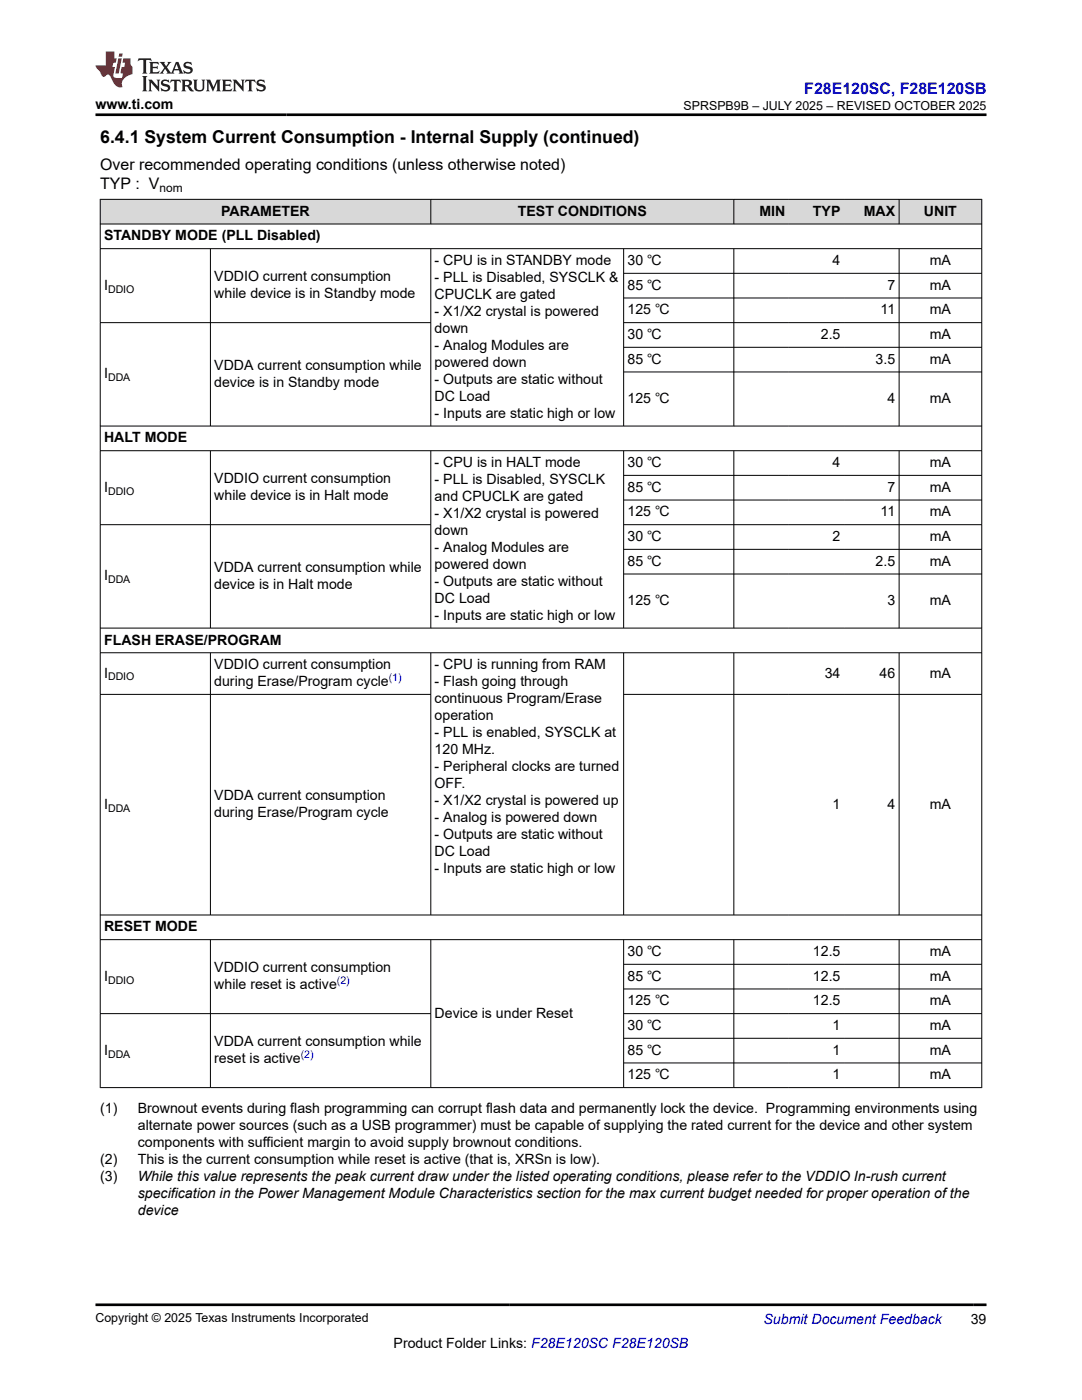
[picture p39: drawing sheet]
<svg xmlns="http://www.w3.org/2000/svg" width="216mm" height="279mm" viewBox="0 0 216 279" stroke-linecap="round" stroke-linejoin="round" font-family="sans-serif">
<defs><g id="words">
<text font-size="3.5" x="20" y="28.5">6.4.1 System Current Consumption - Internal Supply (continued)</text>
<text font-size="3.2" fill="#00f" x="160.5" y="18.7">F28E120SC, F28E120SB</text>
<g font-size="3.2">
<text x="20" y="33.9">Over recommended operating conditions (unless otherwise noted)</text>
<text x="20" y="37.7">TYP : V</text>
</g>
<g font-size="2.8">
<text x="19" y="21.8">www.ti.com</text>
<text x="20.8" y="48">STANDBY MODE (PLL Disabled)</text>
<text x="44.1" y="43.1">PARAMETER</text>
<text x="103.3" y="43.1">TEST CONDITIONS</text>
<text x="151.5" y="43.1">MIN</text>
<text x="162.2" y="43.1">TYP</text>
<text x="172.4" y="43.1">MAX</text>
<text x="184.4" y="43.1">UNIT</text>
<text x="86.7" y="52.9">- CPU is in STANDBY mode</text>
<text x="125.2" y="52.9">30 ℃</text>
<text x="166.1" y="52.9">4</text>
<text x="185.5" y="52.9">mA</text>
<text x="20.8" y="57.8">I</text>
<text x="42.8" y="56.1">VDDIO current consumption</text>
<text x="42.8" y="59.5">while device is in Standby mode</text>
<text x="86.7" y="56.3">- PLL is Disabled, SYSCLK &amp;</text>
<text x="86.7" y="59.7">CPUCLK are gated</text>
<text x="125.2" y="57.8">85 ℃</text>
<text x="177.1" y="57.8">7</text>
<text x="185.5" y="57.8">mA</text>
<text x="86.7" y="63.1">- X1/X2 crystal is powered</text>
<text x="125.2" y="62.7">125 ℃</text>
<text x="175.7" y="62.7">11</text>
<text x="185.5" y="62.7">mA</text>
<text x="86.7" y="66.4">down</text>
<text x="86.7" y="69.8">- Analog Modules are</text>
<text x="125.2" y="67.7">30 ℃</text>
<text x="163.8" y="67.7">2.5</text>
<text x="185.5" y="67.7">mA</text>
<text x="20.8" y="75.5">I</text>
<text x="42.8" y="73.8">VDDA current consumption while</text>
<text x="42.8" y="77.2">device is in Standby mode</text>
<text x="86.7" y="73.2">powered down</text>
<text x="86.7" y="76.6">- Outputs are static without</text>
<text x="125.2" y="72.6">85 ℃</text>
<text x="174.7" y="72.6">3.5</text>
<text x="185.5" y="72.6">mA</text>
<text x="86.7" y="80">DC Load</text>
<text x="86.7" y="83.4">- Inputs are static high or low</text>
<text x="125.2" y="80.4">125 ℃</text>
<text x="177.1" y="80.4">4</text>
<text x="185.5" y="80.4">mA</text>
<text x="20.8" y="88.3">HALT MODE</text>
<text x="86.7" y="93.2">- CPU is in HALT mode</text>
<text x="125.2" y="93.2">30 ℃</text>
<text x="166.1" y="93.2">4</text>
<text x="185.5" y="93.2">mA</text>
<text x="20.8" y="98.1">I</text>
<text x="42.8" y="96.5">VDDIO current consumption</text>
<text x="42.8" y="99.8">while device is in Halt mode</text>
<text x="86.7" y="96.6">- PLL is Disabled, SYSCLK</text>
<text x="86.7" y="100">and CPUCLK are gated</text>
<text x="125.2" y="98.1">85 ℃</text>
<text x="177.1" y="98.1">7</text>
<text x="185.5" y="98.1">mA</text>
<text x="86.7" y="103.4">- X1/X2 crystal is powered</text>
<text x="86.7" y="106.8">down</text>
<text x="125.2" y="103.1">125 ℃</text>
<text x="125.2" y="108">30 ℃</text>
<text x="166.1" y="108">2</text>
<text x="175.7" y="103.1">11</text>
<text x="185.5" y="103.1">mA</text>
<text x="185.5" y="108">mA</text>
<text x="86.7" y="110.2">- Analog Modules are</text>
<text x="86.7" y="113.5">powered down</text>
<text x="125.2" y="112.9">85 ℃</text>
<text x="174.7" y="112.9">2.5</text>
<text x="185.5" y="112.9">mA</text>
<text x="20.8" y="115.8">I</text>
<text x="42.8" y="114.2">VDDA current consumption while</text>
<text x="42.8" y="117.5">device is in Halt mode</text>
<text x="86.7" y="116.9">- Outputs are static without</text>
<text x="86.7" y="120.3">DC Load</text>
<text x="86.7" y="123.7">- Inputs are static high or low</text>
<text x="125.2" y="120.8">125 ℃</text>
<text x="177.1" y="120.8">3</text>
<text x="185.5" y="120.8">mA</text>
<text x="20.8" y="128.6">FLASH ERASE/PROGRAM</text>
<text x="20.8" y="135.2">I</text>
<text x="42.8" y="133.5">VDDIO current consumption</text>
<text x="42.8" y="136.9">during Erase/Program cycle</text>
<text x="86.7" y="133.5">- CPU is running from RAM</text>
<text x="86.7" y="136.9">- Flash going through</text>
<text x="164.6" y="135.2">34</text>
<text x="175.5" y="135.2">46</text>
<text x="185.5" y="135.2">mA</text>
<text x="86.7" y="140.3">continuous Program/Erase</text>
<text x="86.7" y="143.7">operation</text>
<text x="86.7" y="147.1">- PLL is enabled, SYSCLK at</text>
<text x="86.7" y="150.5">120 MHz.</text>
<text x="86.7" y="153.9">- Peripheral clocks are turned</text>
<text x="20.8" y="161.4">I</text>
<text x="42.8" y="159.7">VDDA current consumption</text>
<text x="86.7" y="157.3">OFF.</text>
<text x="86.7" y="160.6">- X1/X2 crystal is powered up</text>
<text x="166.1" y="161.4">1</text>
<text x="177.1" y="161.4">4</text>
<text x="185.5" y="161.4">mA</text>
<text x="42.8" y="163.1">during Erase/Program cycle</text>
<text x="86.7" y="164">- Analog is powered down</text>
<text x="86.7" y="167.4">- Outputs are static without</text>
<text x="86.7" y="170.8">DC Load</text>
<text x="86.7" y="174.2">- Inputs are static high or low</text>
<text x="20.8" y="185.9">RESET MODE</text>
<text x="125.2" y="190.8">30 ℃</text>
<text x="162.2" y="190.8">12.5</text>
<text x="185.5" y="190.8">mA</text>
<text x="20.8" y="195.7">I</text>
<text x="42.8" y="194">VDDIO current consumption</text>
<text x="42.8" y="197.4">while reset is active</text>
<text x="125.2" y="195.7">85 ℃</text>
<text x="162.2" y="195.7">12.5</text>
<text x="185.5" y="195.7">mA</text>
<text x="86.7" y="203.1">Device is under Reset</text>
<text x="125.2" y="200.6">125 ℃</text>
<text x="162.2" y="200.6">12.5</text>
<text x="185.5" y="200.6">mA</text>
<text x="42.8" y="208.8">VDDA current consumption while</text>
<text x="125.2" y="205.6">30 ℃</text>
<text x="166.1" y="205.6">1</text>
<text x="185.5" y="205.6">mA</text>
<text x="20.8" y="210.5">I</text>
<text x="42.8" y="212.2">reset is active</text>
<text x="125.2" y="210.5">85 ℃</text>
<text x="125.2" y="215.4">125 ℃</text>
<text x="166.1" y="210.5">1</text>
<text x="166.1" y="215.4">1</text>
<text x="185.5" y="210.5">mA</text>
<text x="185.5" y="215.4">mA</text>
<text x="20" y="222.2">(1)</text>
<text x="27.5" y="222.2">Brownout events during flash programming can corrupt flash data and permanently lock the device. Programming environments using</text>
<text x="27.5" y="225.6">alternate power sources (such as a USB programmer) must be capable of supplying the rated current for the device and other system</text>
<text x="20" y="232.4">(2)</text>
<text x="27.5" y="229">components with sufficient margin to avoid supply brownout conditions.</text>
<text x="27.5" y="232.4">This is the current consumption while reset is active (that is, XRSn is low).</text>
<text x="20" y="235.8">(3)</text>
<text x="27.5" y="235.8">While this value represents the peak current draw under the listed operating conditions, please refer to the VDDIO In-rush current</text>
<text x="27.5" y="239.1">specification in the Power Management Module Characteristics section for the max current budget needed for proper operation of the</text>
<text x="27.5" y="242.5">device</text>
<text x="78.5" y="269">Product Folder Links: F28E120SC F28E120SB</text>
<text x="193.7" y="264.2">39</text>
</g>
<text font-size="2.8" fill="#00f" x="152.4" y="264.2">Submit Document Feedback</text>
<g font-size="2.5">
<text x="136.4" y="21.9">SPRSPB9B – JULY 2025 – REVISED OCTOBER 2025</text>
<text x="19" y="263.9">Copyright © 2025 Texas Instruments Incorporated</text>
</g>
<text font-size="2.4" x="31.8" y="38.3">nom</text>
<g font-size="2.1">
<text x="21.6" y="58.4">DDIO</text>
<text x="21.6" y="76.1">DDA</text>
<text x="21.6" y="98.7">DDIO</text>
<text x="21.6" y="116.4">DDA</text>
<text x="21.6" y="135.8">DDIO</text>
<text x="21.6" y="162">DDA</text>
<text x="21.6" y="196.3">DDIO</text>
<text x="21.6" y="211.1">DDA</text>
</g>
<g font-size="2.1" fill="#00f">
<text x="77.6" y="136">(1)</text>
<text x="67.2" y="196.5">(2)</text>
<text x="60" y="211.2">(2)</text>
</g>
</g></defs>
<g fill="#d8d8d8">
<path d="M20 39.8h175.9v4.9h-175.9z" fill-rule="evenodd"/>
<path d="M20.1 39.8h65.8v4.8h-65.8z" fill-rule="evenodd"/>
<path d="M86 39.8h60.4v4.8h-60.4z" fill-rule="evenodd"/>
<path d="M146.5 39.8h10.9v4.8h-10.9z" fill-rule="evenodd"/>
<path d="M157.4 39.8h11v4.8h-11z" fill-rule="evenodd"/>
<path d="M168.4 39.8h10.9v4.8h-10.9z" fill-rule="evenodd"/>
<path d="M179.5 39.8h16.3v4.8h-16.3z" fill-rule="evenodd"/>
</g>
<g fill="none" stroke="#000" stroke-width=".2">
<path d="M19.9 39.8h176.1M20 39.7v177.4M86 39.7v5.1M146.4 39.7v5.1M179.4 39.7v5.1M195.9 39.7v177.4M19.9 44.7h176.1M19.9 49.6h176.1M42 49.6v35.5M86 49.6v35.5M124.4 49.6v35.5M124.4 54.5h71.6"/>
<path d="M124.4 59.5h71.6M146.4 49.6v35.5M179.4 49.6v35.5M19.9 64.4h66.1M124.4 64.4h71.6M124.4 69.3h71.6M124.4 74.2h71.6M19.9 89.9h176.1M42 89.9v35.5M86 89.9v35.5M124.4 89.9v35.5M124.4 94.9h71.6"/>
<path d="M124.4 99.8h71.6M146.4 89.9v35.5M179.4 89.9v35.5M196 85h-176.1M19.9 104.7h66.1M124.4 104.7h71.6M124.4 109.6h71.6M124.4 114.6h71.6M19.9 130.3h176.1M19.9 138.6h66.1M42 130.3v52.4M86 130.3v52.4"/>
<path d="M124.4 130.3v52.4M124.4 138.6h71.6M146.4 130.3v52.4M179.4 130.3v52.4M196 125.4h-176.1M19.9 182.6h176.1M19.9 187.5h176.1M42 187.5v29.6M86 187.5v29.6M124.4 187.5v29.6M124.4 192.4h71.6M124.4 197.4h71.6"/>
<path d="M146.4 187.5v29.6M179.4 187.5v29.6M19.9 202.3h66.1M19.9 217.1h176.1M124.4 202.3h71.6M124.4 207.2h71.6M124.4 212.1h71.6"/>
</g>
<path d="M27.7 11.6l-.2 .6 .5-.2h.6v.1v2.2l-.2 .4h1l-.2-.4v-2.2v-.1h.5l.5 .2-.1-.6zM29.8 12.4l.2 .3v1.6l-.2 .4h1.9l.1-.6a1.08 1.08 0 0 1-1.3 .2v-.7h.6l.4 .2v-.7l-.4 .2h-.6v-.5l.2-.2a1 1 0 0 1 1 .3l-.1-.5zM31.8 12.4l1 1.1-1 1.2h.9l-.2-.2 .4-.8 .5 .8-.2 .2h1.6l-.2-.2 .1-.5h1l.1 .5-.1 .2h.9l-.2-.4-.8-1.9h-.5l-1 2.1-.8-1.1 .9-1h-.8l.2 .2-.5 .6-.3-.6 .1-.2zM35.2 12.8l.4 1h-.8zM36.8 12.5a.65 .65 0 0 0-.2 .7 .65 .65 0 0 0 .6 .5l.7 .1 .1 .3a.79 .79 0 0 1-.7 .4 .79 .79 0 0 1-.7-.5l.1 .7 .2-.1a.93 .93 0 0 0 1.1 0 .93 .93 0 0 0 .4-.9 1.46 1.46 0 0 0-1.2-.6l-.1-.3a1.09 1.09 0 0 1 1.2 .2l-.2-.6-.1 .1-.6-.2zM28.4 15.2l.2 .4v2.2l-.2 .4h1l-.2-.4v-2.2l.2-.4zM29.6 15.9l.2 .4v1.5l-.2 .4h.8l-.3-.4v-1.3l1.7 1.8v-2l.2-.4h-.8l.2 .2 .1 1.1-1.2-1.3zM32.3 16a.65 .65 0 0 0-.2 .8 .65 .65 0 0 0 .7 .4l.6 .2 .1 .2a.79 .79 0 0 1-.7 .4 .79 .79 0 0 1-.7-.5l.1 .7 .2-.1a.93 .93 0 0 0 1.1 .1 .93 .93 0 0 0 .4-1 1.46 1.46 0 0 0-1.2-.5l-.1-.4a1.09 1.09 0 0 1 1.2 .2l-.2-.6-.1 .1-.6-.1zM34.1 15.9l-.1 .6a.63 .63 0 0 1 .7-.3l.1 1.6-.3 .4h1l-.2-.4v-1.6a.66 .66 0 0 1 .8 .3l-.1-.6zM36.2 15.9l.2 .4v1.5l-.2 .4h.9l-.2-.2v-.7h.5l.1 .2a.79 .79 0 0 0 1.2 .6l-1-.9a.61 .61 0 0 0 .6-.6 .61 .61 0 0 0-.5-.7zM36.9 16.2h.2a.47 .47 0 0 1 .5 .1 .47 .47 0 0 1 .1 .5l-.2 .1-.6 .1zM38.5 15.9l.2 .2a2.27 2.27 0 0 0 .4 2 1.04 1.04 0 0 0 1.7-.7v-1.3l.2-.2h-.8l.2 .4v1.1a.6 .6 0 0 1-.6 .6 .6 .6 0 0 1-.6-.6v-1.1l.3-.4zM41.1 15.9l.2 .4v1.5l-.2 .4h.7l-.2-.4v-1.4l.9 1.9 .8-1.9v1.4l-.2 .4h1l-.3-.4v-1.5l.3-.4h-.8l-.7 1.5-.7-1.5zM44.3 15.9l.2 .4v1.5l-.2 .4h1.9l.1-.6a1.09 1.09 0 0 1-1.3 .2v-.7h.6l.4 .2v-.6l-.4 .2h-.6v-.6l.2-.1a1.01 1.01 0 0 1 1 .3l-.1-.6zM46.4 15.9l.3 .4v1.5l-.3 .4h.8l-.2-.4v-1.3l1.6 1.8v-2l.2-.4h-.7l.2 .2v1.1l-1.2-1.3zM49 15.9l-.1 .6a.63 .63 0 0 1 .8-.3v1.6l-.3 .4h1l-.2-.4v-1.6a.66 .66 0 0 1 .8 .3l-.1-.6zM51.4 16a.65 .65 0 0 0-.2 .8 .65 .65 0 0 0 .6 .4l.6 .2 .2 .2a.79 .79 0 0 1-.8 .4 .79 .79 0 0 1-.6-.5l.1 .7 .2-.1a.93 .93 0 0 0 1 .1 .93 .93 0 0 0 .5-1 1.46 1.46 0 0 0-1.3-.5l-.1-.4a1.09 1.09 0 0 1 1.3 .2l-.2-.6-.2 .1-.5-.1z" fill="#231f20"/>
<path d="M21.1 10.3v2.7h-2.1l.1 .4 .9 1a.95 .95 0 0 0 .9 .9 .59 .59 0 0 1 .6-.4 .59 .59 0 0 1 .5 .3l.4 .8a1.59 1.59 0 0 0 2.1 1.4 1.61 1.61 0 0 1 1-2.3l1-.3-.1-1.5a1.59 1.59 0 0 1-.4-1.7h-1.4l-.2 .9h.5l-.1 .9h-.5l-.2 .9v.3l.4 .1-.2 .9h-.6a.73 .73 0 0 1-1.1-.7l.3-1.5h-.5l.2-.9h.5l.2-.9h-.5v-1.3zM23.6 11.6l-.6 3.1h.7l.6-3.1zM23.8 10.7l-.1 .6h.7l.1-.6z" fill="#ed1c24"/>
<path d="M19 22.9h177.8M19 260.4h177.8" fill="none" stroke="#000" stroke-width=".53"/>
<use href="#words"/>
</svg>
